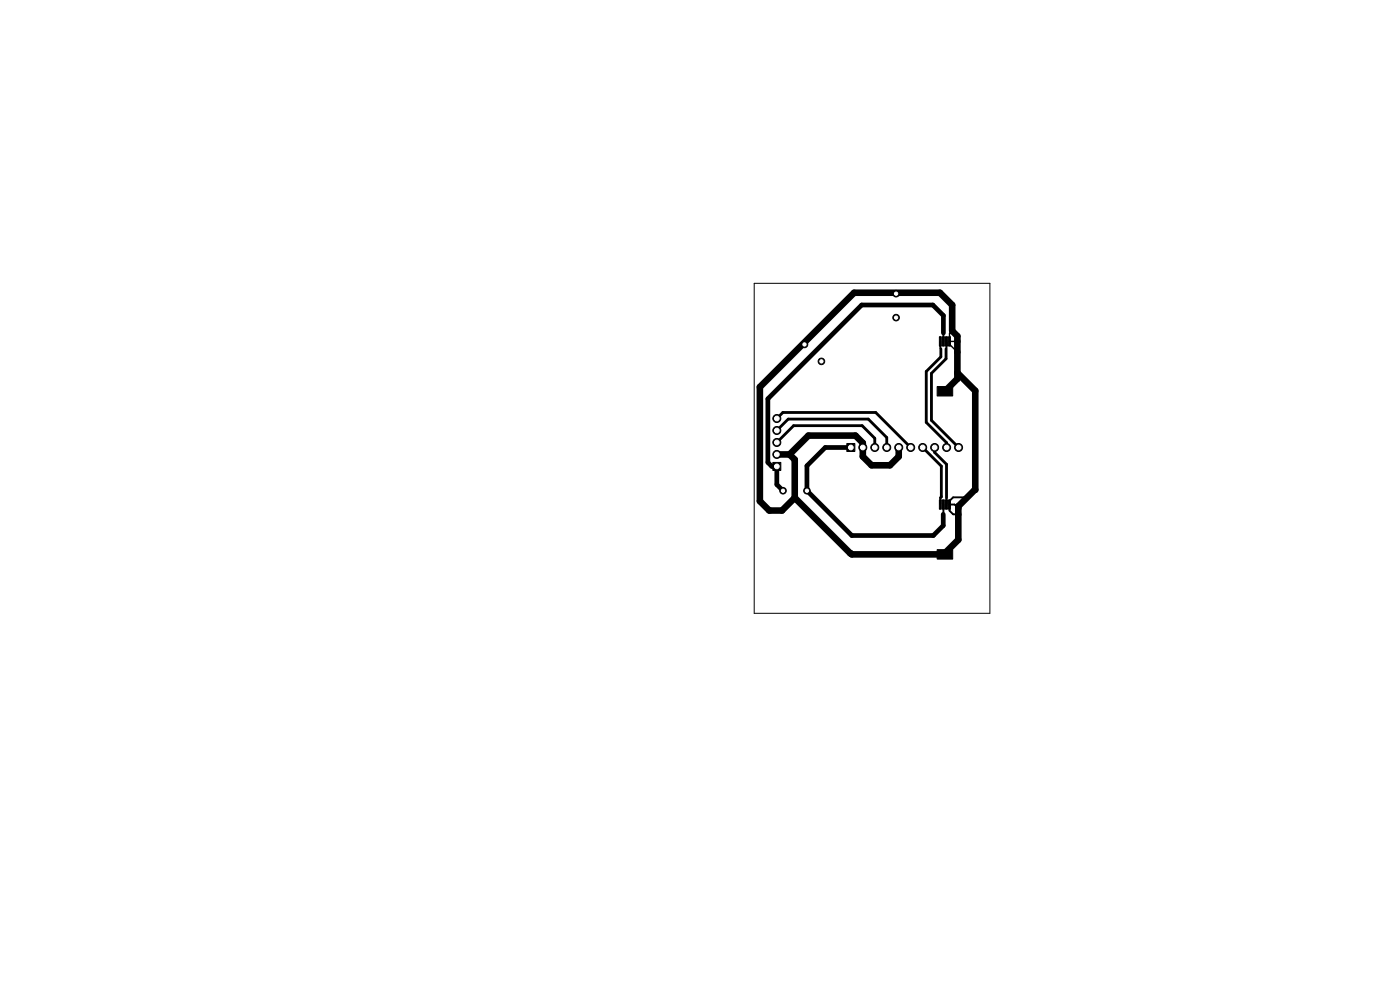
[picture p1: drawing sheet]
<svg xmlns="http://www.w3.org/2000/svg" width="297mm" height="210mm" viewBox="0 0 297 210" stroke-linecap="round" stroke-linejoin="round" font-family="sans-serif">
<path d="M160 60.1h50v70h-50z" fill="none" stroke="#000" stroke-width=".21"/>
<g fill="#000" stroke="#000" stroke-width=".21">
<path d="M199.3 71.4h.4v2h-.4zM199.9 71.4h.4v2h-.4zM200.6 71.4h.4v2h-.4zM201.2 71.4h.4v2h-.4zM163.9 98.1h1.7v1.7h-1.7zM179.6 94.1h1.8v1.7h-1.8zM198.8 82h3.3v2h-3.3zM198.8 116.6h3.3v2h-3.3zM199.3 106h.4v2h-.4zM199.9 106h.4v2h-.4zM200.6 106h.4v2h-.4zM201.2 106h.4v2h-.4z"/>
<circle cx="170.7" cy="73.1" r=".7"/>
<circle cx="174.3" cy="76.7" r=".7"/>
<circle cx="190.1" cy="67.4" r=".7"/>
<circle cx="190.1" cy="62.3" r=".7"/>
<circle cx="164.8" cy="93.9" r=".85"/>
<circle cx="164.8" cy="88.8" r=".85"/>
<circle cx="164.8" cy="91.3" r=".85"/>
<circle cx="164.8" cy="96.4" r=".85"/>
<circle cx="183" cy="94.9" r=".85"/>
<circle cx="185.6" cy="94.9" r=".85"/>
<circle cx="188.1" cy="94.9" r=".85"/>
<circle cx="190.7" cy="94.9" r=".85"/>
<circle cx="193.2" cy="94.9" r=".85"/>
<circle cx="195.7" cy="94.9" r=".85"/>
<circle cx="198.3" cy="94.9" r=".85"/>
<circle cx="200.8" cy="94.9" r=".85"/>
<circle cx="203.4" cy="94.9" r=".85"/>
<circle cx="166.1" cy="104.1" r=".7"/>
<circle cx="171.2" cy="104.1" r=".7"/>
</g>
<path d="M200.1 70.6v-3.7l-2.2-2.2h-15.1l-19.9 19.9v13.5l.8 .8h1.1v3.9l1.3 1.3M180.5 94.9h-5.4l-3.9 3.9v5.3l9.5 9.5h17.3l2.1-2.1v-2.4" fill="none" stroke="#000" stroke-width="1"/>
<path d="M199.6 74v1.7l-3.1 3.1v10.8l4.3 4.3v1M200.7 74v2.1l-3.1 3.1v10l5.8 5.7M164.8 93.9l3.6-3.6h14.5l2.7 2.7v1.9M164.8 91.3l2.4-2.4h17l3.9 3.9v2.1M164.8 88.8l1.3-1.3h19.7l7.4 7.4M183 94.6v.3M195.7 94.9l4 4v6.5l-.2 .2M198.3 94.9v1.1l2.5 2.5v7.1" fill="none" stroke="#000" stroke-width=".6"/>
<path d="M199.5 72.4v1.5M200.1 70.6v1.8M200.8 72.4v1.5M180 94.4l.5 .5M187.8 94.9h.3M199.5 105.6v1.4M200.1 107v2.1M200.8 105.6v1.4M201.4 107h1.1l.8 .8M205.1 106l-.5-.5h-2.4l-.8 .8v2l.8 .8h1.1" fill="none" stroke="#000" stroke-width=".4"/>
<path d="M203.1 79.1l3.8 3.8v21l-3.6 3.5v7.1l-2.8 2.8v.3h-19.8l-12.1-12M164.8 96.4h2.7M167.5 96.4l1.1 1.1v8.1M190.7 94.9v1.9l-1.9 1.9h-3.9l-1.9-1.9v-2.8l-1.5-1.6h-10l-4 4M200.5 83l2.6-2.6v-9.1l-1.1-1.1v-5.5l-2.6-2.6h-18.2l-20 20v24.2l2 2h2.7l2.7-2.7" fill="none" stroke="#000" stroke-width="1.4"/>
<path d="M202 70.2l-.6 .6v2.2l1.7 1.7M203.1 72.4h-1.7" fill="none" stroke="#000" stroke-width=".3"/>
<g fill="#fff" stroke="#fff" stroke-width=".21">
<circle cx="190.1" cy="62.3" r=".35"/>
<circle cx="190.1" cy="67.4" r=".35"/>
<circle cx="170.7" cy="73.1" r=".35"/>
<circle cx="174.3" cy="76.7" r=".35"/>
<circle cx="171.2" cy="104.1" r=".35"/>
<circle cx="166.1" cy="104.1" r=".35"/>
<circle cx="206.5" cy="63.6" r="1.6"/>
<circle cx="163.6" cy="63.7" r="1.6"/>
<circle cx="200.5" cy="121.4" r="1.6"/>
<circle cx="200.5" cy="86.8" r="1.6"/>
<circle cx="206.4" cy="126.5" r="1.6"/>
<circle cx="163.6" cy="126.5" r="1.6"/>
<circle cx="164.8" cy="88.8" r=".5"/>
<circle cx="164.8" cy="91.3" r=".5"/>
<circle cx="164.8" cy="93.9" r=".5"/>
<circle cx="164.8" cy="96.4" r=".5"/>
<circle cx="164.8" cy="98.9" r=".5"/>
<circle cx="206.5" cy="109.9" r="1.6"/>
<circle cx="194.5" cy="109.9" r="1.6"/>
<circle cx="194.5" cy="75.3" r="1.6"/>
<circle cx="206.5" cy="75.3" r="1.6"/>
<circle cx="203.4" cy="94.9" r=".5"/>
<circle cx="200.8" cy="94.9" r=".5"/>
<circle cx="198.3" cy="94.9" r=".5"/>
<circle cx="195.7" cy="94.9" r=".5"/>
<circle cx="193.2" cy="94.9" r=".5"/>
<circle cx="190.7" cy="94.9" r=".5"/>
<circle cx="188.1" cy="94.9" r=".5"/>
<circle cx="185.6" cy="94.9" r=".5"/>
<circle cx="183" cy="94.9" r=".5"/>
<circle cx="180.5" cy="94.9" r=".5"/>
</g>
</svg>
